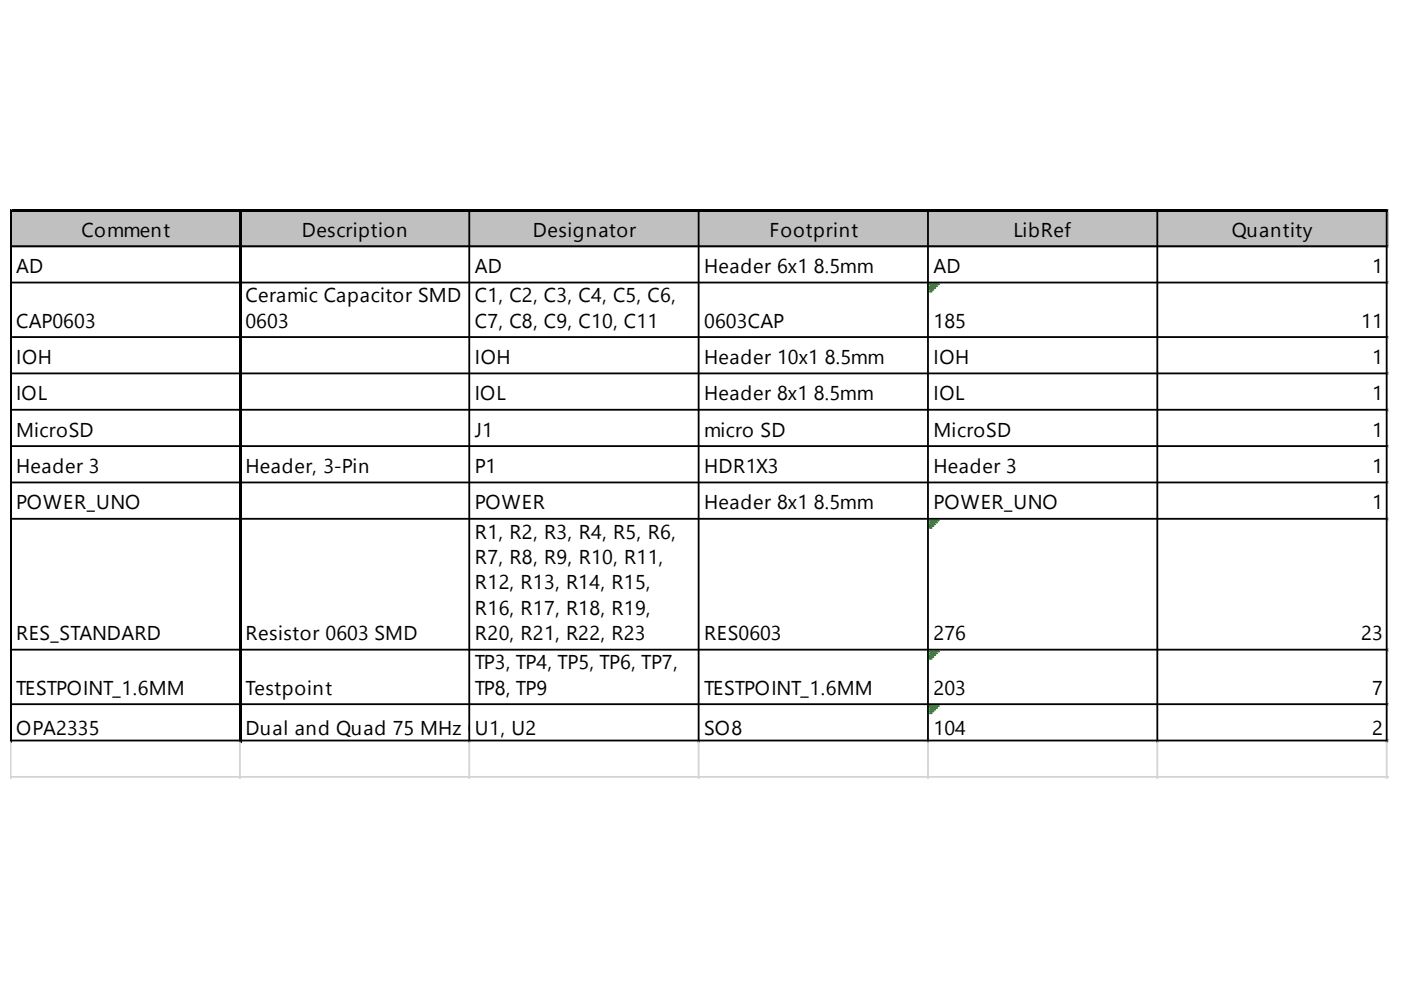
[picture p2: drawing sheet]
<svg xmlns="http://www.w3.org/2000/svg" width="297mm" height="210mm" viewBox="0 0 297 210" stroke-linecap="round" stroke-linejoin="round" font-family="sans-serif">
<defs><g id="words">
<g font-size="4.2">
<text x="17.3" y="50.2">Comment</text>
<text x="64" y="50.2">Description</text>
<text x="113" y="50.2">Designator</text>
<text x="163.2" y="50.2">Footprint</text>
<text x="214.9" y="50.2">LibRef</text>
<text x="261.2" y="50.2">Quantity</text>
<text x="3.4" y="57.9">AD</text>
<text x="100.7" y="57.9">AD</text>
<text x="149.3" y="57.9">Header 6x1 8.5mm</text>
<text x="197.9" y="57.9">AD</text>
<text x="290.9" y="57.9">1</text>
<text x="52" y="64.1">Ceramic Capacitor SMD</text>
<text x="100.7" y="64.1">C1, C2, C3, C4, C5, C6,</text>
<text x="3.4" y="69.5">CAP0603</text>
<text x="52" y="69.5">0603</text>
<text x="100.7" y="69.5">C7, C8, C9, C10, C11</text>
<text x="149.3" y="69.5">0603CAP</text>
<text x="197.9" y="69.5">185</text>
<text x="288.6" y="69.5">11</text>
<text x="3.4" y="77.2">IOH</text>
<text x="100.7" y="77.2">IOH</text>
<text x="149.3" y="77.2">Header 10x1 8.5mm</text>
<text x="197.9" y="77.2">IOH</text>
<text x="290.9" y="77.2">1</text>
<text x="3.4" y="84.9">IOL</text>
<text x="100.7" y="84.9">IOL</text>
<text x="149.3" y="84.9">Header 8x1 8.5mm</text>
<text x="197.9" y="84.9">IOL</text>
<text x="290.9" y="84.9">1</text>
<text x="3.4" y="92.6">MicroSD</text>
<text x="100.7" y="92.6">J1</text>
<text x="149.3" y="92.6">micro SD</text>
<text x="197.9" y="92.6">MicroSD</text>
<text x="290.9" y="92.6">1</text>
<text x="3.4" y="100.3">Header 3</text>
<text x="52" y="100.3">Header, 3-Pin</text>
<text x="100.7" y="100.3">P1</text>
<text x="149.3" y="100.3">HDR1X3</text>
<text x="197.9" y="100.3">Header 3</text>
<text x="290.9" y="100.3">1</text>
<text x="3.4" y="108">POWER_UNO</text>
<text x="100.7" y="108">POWER</text>
<text x="149.3" y="108">Header 8x1 8.5mm</text>
<text x="197.9" y="108">POWER_UNO</text>
<text x="290.9" y="108">1</text>
<text x="100.7" y="114.2">R1, R2, R3, R4, R5, R6,</text>
<text x="100.7" y="119.6">R7, R8, R9, R10, R11,</text>
<text x="100.7" y="125">R12, R13, R14, R15,</text>
<text x="100.7" y="130.4">R16, R17, R18, R19,</text>
<text x="3.4" y="135.8">RES_STANDARD</text>
<text x="52" y="135.8">Resistor 0603 SMD</text>
<text x="100.7" y="135.8">R20, R21, R22, R23</text>
<text x="149.3" y="135.8">RES0603</text>
<text x="197.9" y="135.8">276</text>
<text x="288.6" y="135.8">23</text>
<text x="100.7" y="141.9">TP3, TP4, TP5, TP6, TP7,</text>
<text x="3.4" y="147.3">TESTPOINT_1.6MM</text>
<text x="52" y="147.3">Testpoint</text>
<text x="100.7" y="147.3">TP8, TP9</text>
<text x="149.3" y="147.3">TESTPOINT_1.6MM</text>
<text x="197.9" y="147.3">203</text>
<text x="290.9" y="147.3">7</text>
<text x="3.4" y="155.8">OPA2335</text>
<text x="52" y="155.8">Dual and Quad 75 MHz GUB1,</text>
<text x="104.8" y="155.8">WUR2ail-to-Rail I/O Ope</text>
<text x="149.1" y="155.8">rational</text>
<text x="149.3" y="155.8">SO8</text>
<text x="197.9" y="155.8">104</text>
<text x="290.9" y="155.8">2</text>
</g>
</g></defs>
<path d="M2.6 44.8h291.8v7.8h-291.8z" fill="#c0c0c0"/>
<g fill="none" stroke="#008000" stroke-width=".39">
<path d="M197.1 60.3h2M197.1 60.7h1.6M197.1 61.1h1.2M197.1 61.4h.8M197.1 61.8h.4M197.1 110.4h2M197.1 110.8h1.6M197.1 111.2h1.2M197.1 111.5h.8M197.1 111.9h.4M197.1 138.1h2M197.1 138.5h1.6"/>
<path d="M197.1 138.9h1.2M197.1 139.3h.8M197.1 139.7h.4M197.1 149.7h2M197.1 150.1h1.6M197.1 150.5h1.2M197.1 150.8h.8M197.1 151.2h.4"/>
</g>
<g fill="none" stroke="#000" stroke-width=".39">
<path d="M2.2 44.5v112.9M2.4 44.5v112.9M2.6 44.5h291.8M2.6 44.7h291.8M2.6 52.2h291.8M2.6 59.9h291.8M50.9 44.9v112.5M51.1 44.9v112.5M99.5 44.9v112.5M148.1 44.9v112.5M196.7 44.9v112.5M245.4 44.9v112.5"/>
<path d="M294 44.9v112.5M2.6 71.5h291.8M2.6 79.2h291.8M2.6 86.9h291.8M2.6 94.6h291.8M2.6 102.3h291.8M2.6 110h291.8M2.6 137.7h291.8M2.6 149.3h291.8M2.6 157h291.8"/>
</g>
<path d="M294.4 44.5h.1M2.2 157.4v7.7M50.9 157.4v7.7M99.5 157.4v7.7M148.1 157.4v7.7M196.7 157.4v7.7M245.4 157.4v7.7M294 157.4v7.7" fill="none" stroke="#d4d4d4" stroke-width=".39"/>
<path d="M294.4 44.5v.4z" fill="#d4d4d4"/>
<path d="M294.4 52.2h.1" fill="none" stroke="#d4d4d4" stroke-width=".39"/>
<path d="M294.4 52.2v.4z" fill="#d4d4d4"/>
<path d="M294.4 59.9h.1" fill="none" stroke="#d4d4d4" stroke-width=".39"/>
<path d="M294.4 59.9v.4z" fill="#d4d4d4"/>
<path d="M294.4 71.5h.1" fill="none" stroke="#d4d4d4" stroke-width=".39"/>
<path d="M294.4 71.5v.4z" fill="#d4d4d4"/>
<path d="M294.4 79.2h.1" fill="none" stroke="#d4d4d4" stroke-width=".39"/>
<path d="M294.4 79.2v.4z" fill="#d4d4d4"/>
<path d="M294.4 86.9h.1" fill="none" stroke="#d4d4d4" stroke-width=".39"/>
<path d="M294.4 86.9v.4z" fill="#d4d4d4"/>
<path d="M294.4 94.6h.1" fill="none" stroke="#d4d4d4" stroke-width=".39"/>
<path d="M294.4 94.6v.4z" fill="#d4d4d4"/>
<path d="M294.4 102.3h.1" fill="none" stroke="#d4d4d4" stroke-width=".39"/>
<path d="M294.4 102.3v.4z" fill="#d4d4d4"/>
<path d="M294.4 110h.1" fill="none" stroke="#d4d4d4" stroke-width=".39"/>
<path d="M294.4 110v.4z" fill="#d4d4d4"/>
<path d="M294.4 137.7h.1" fill="none" stroke="#d4d4d4" stroke-width=".39"/>
<path d="M294.4 137.7v.4z" fill="#d4d4d4"/>
<path d="M294.4 149.3h.1" fill="none" stroke="#d4d4d4" stroke-width=".39"/>
<path d="M294.4 149.3v.4z" fill="#d4d4d4"/>
<path d="M294.4 157h.1" fill="none" stroke="#d4d4d4" stroke-width=".39"/>
<path d="M294.4 157v.4z" fill="#d4d4d4"/>
<path d="M2.2 164.7h292.2" fill="none" stroke="#d4d4d4" stroke-width=".39"/>
<use href="#words"/>
</svg>
